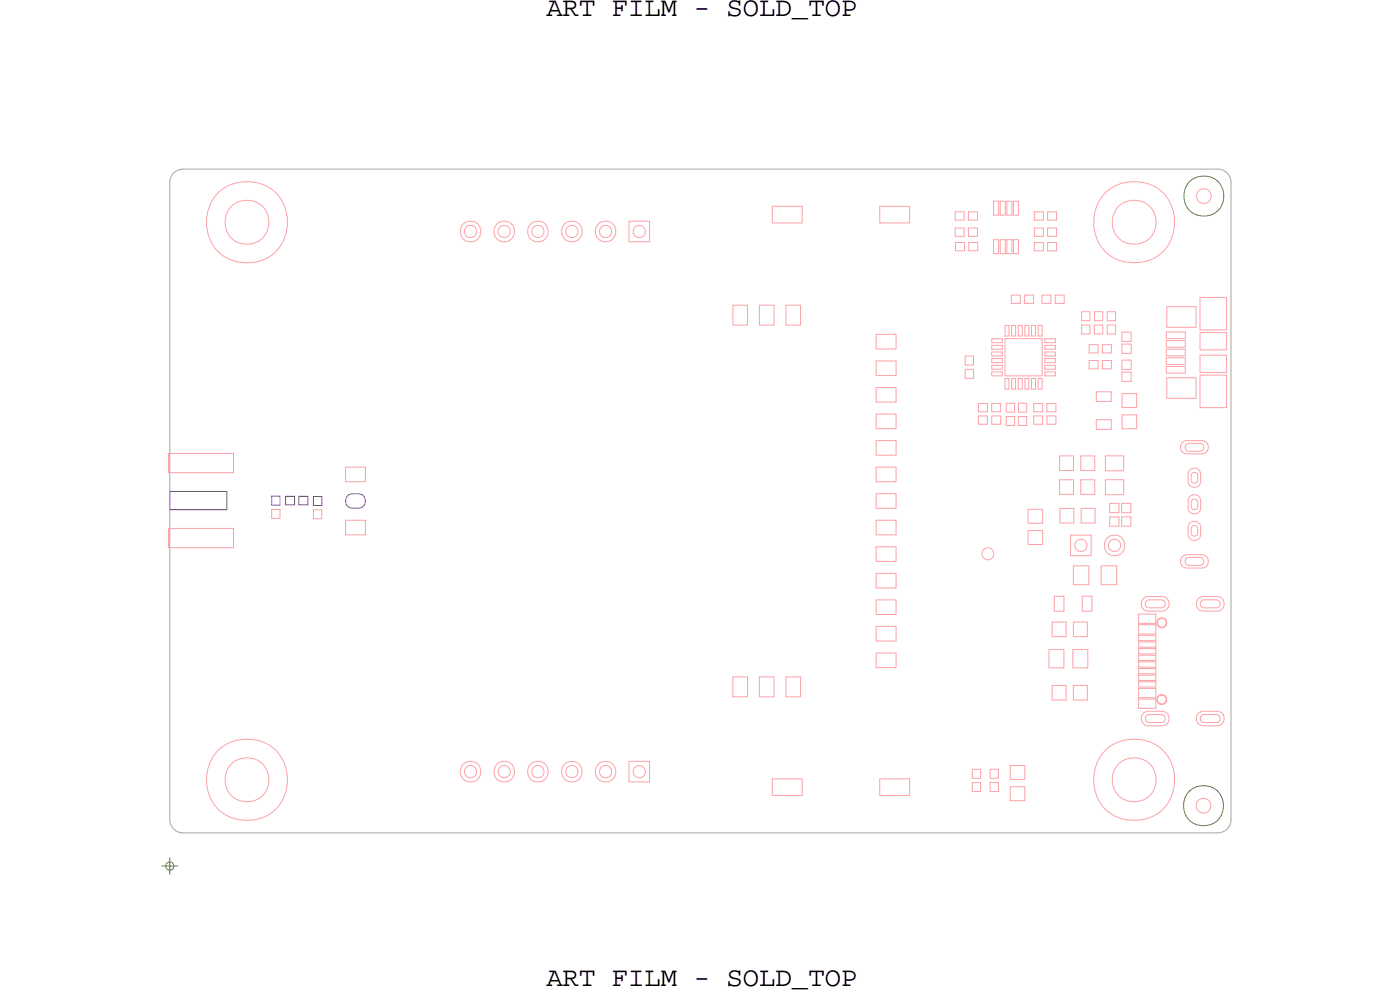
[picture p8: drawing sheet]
<svg xmlns="http://www.w3.org/2000/svg" width="106mm" height="75mm" viewBox="0 0 106 75" stroke-linecap="round" stroke-linejoin="round" font-family="sans-serif">
<defs><g id="words">
<g font-size="2.1">
<text x="41.2" y="1.2">ART FILM - SOLD_TOP</text>
<text x="41.2" y="74.3">ART FILM - SOLD_TOP</text>
</g>
</g></defs>
<!-- layer: Board Outline -->
<path d="M12.8 13.7v48zM13.8 12.7a1 1 0 0 0-1 1M13.8 12.7h78zM91.8 12.7a1 1 0 0 1 1 1M92.8 13.7v48zM12.8 61.7a1 1 0 0 0 1 1M13.8 62.7h78zM92.8 61.7a1 1 0 0 1-1 1" fill="none" stroke="#acacac" stroke-width=".08"/>
<!-- layer: Components -->
<g fill="none" stroke="#638b3a" stroke-width=".08">
<circle cx="90.7" cy="14.8" r="1.52"/>
<circle cx="90.7" cy="60.7" r="1.52"/>
</g>
<!-- layer: Nets -->
<g fill="none" stroke="#fda2a8" stroke-width=".08">
<path d="M47.4 16.7h1.6v1.5h-1.6zM58.2 15.5h2.3v1.3h-2.3zM66.3 15.5h2.3v1.3h-2.3zM72 16h.7v.6h-.7zM72 17.2h.7v.6h-.7zM72 18.3h.7v.6h-.7zM73 17.2h.7v.6h-.7zM73 16h.7v.6h-.7zM73 18.3h.7v.6h-.7zM74.9 18.1h.4v1h-.4zM74.9 15.2h.4v1h-.4zM75.4 18.1h.4v1h-.4z"/>
<path d="M75.4 15.2h.4v1h-.4zM75.9 15.2h.4v1h-.4zM75.9 18.1h.4v1h-.4zM76.4 15.2h.4v1h-.4zM76.4 18.1h.4v1h-.4zM78 16h.7v.6h-.7zM78 17.2h.7v.6h-.7zM78 18.3h.7v.6h-.7zM79 18.3h.7v.6h-.7zM79 16h.7v.6h-.7zM79 17.2h.7v.6h-.7zM12.7 34.2h4.9v1.4h-4.9z"/>
<path d="M12.7 39.8h4.9v1.5h-4.9zM20.5 38.4h.6v.7h-.6zM23.6 38.4h.7v.7h-.7zM26 35.2h1.5v1.1h-1.5zM26 39.2h1.5v1.1h-1.5zM55.2 23h1.1v1.5h-1.1zM57.2 23h1.1v1.5h-1.1zM59.2 23h1.1v1.5h-1.1zM66 25.2h1.5v1.1h-1.5zM66 31.2h1.5v1.1h-1.5zM66 29.2h1.5v1.1h-1.5zM66 33.2h1.5v1.1h-1.5z"/>
<path d="M66 35.2h1.5v1.1h-1.5zM66 37.2h1.5v1.1h-1.5zM66 39.2h1.5v1.1h-1.5zM66 27.2h1.5v1.1h-1.5zM72.8 26.8h.6v.7h-.6zM72.8 27.8h.6v.7h-.6zM73.8 30.4h.6v.6h-.6zM73.8 31.3h.6v.7h-.6zM74.8 31.3h.6v.7h-.6zM74.8 30.4h.6v.6h-.6zM74.8 27h.8v.3h-.8zM74.8 25.5h.8v.3h-.8z"/>
<path d="M74.8 26h.8v.3h-.8zM74.8 26.5h.8v.3h-.8zM74.8 27.5h.8v.3h-.8zM74.8 28h.8v.3h-.8zM75.8 25.5h2.8v2.8h-2.8zM75.8 28.5h.3v.8h-.3zM75.8 24.5h.3v.8h-.3zM75.9 30.4h.6v.7h-.6zM75.9 31.4h.6v.7h-.6zM76.2 22.2h.7v.7h-.7zM76.3 28.5h.3v.8h-.3zM76.3 24.5h.3v.8h-.3z"/>
<path d="M76.8 28.5h.3v.8h-.3zM76.8 24.5h.3v.8h-.3zM76.8 30.4h.6v.7h-.6zM76.8 31.4h.6v.7h-.6zM77.2 22.2h.7v.7h-.7zM77.3 24.5h.3v.8h-.3zM77.3 28.5h.3v.8h-.3zM77.5 38.4h1.1v1h-1.1zM77.5 40h1.1v1h-1.1zM77.8 24.5h.3v.8h-.3zM77.8 28.5h.3v.8h-.3zM77.9 31.3h.7v.7h-.7z"/>
<path d="M77.9 30.4h.7v.6h-.7zM78.3 24.5h.3v.8h-.3zM78.3 28.5h.3v.8h-.3zM78.5 22.2h.7v.7h-.7zM78.8 27h.8v.3h-.8zM78.8 26.5h.8v.3h-.8zM78.8 26h.8v.3h-.8zM78.8 25.5h.8v.3h-.8zM78.8 27.5h.8v.3h-.8zM78.8 28h.8v.3h-.8zM78.9 30.4h.7v.6h-.7zM78.9 31.3h.7v.7h-.7z"/>
<path d="M79.5 22.2h.7v.7h-.7zM79.9 34.3h1v1.1h-1zM79.9 36.1h1v1.1h-1zM79.9 38.3h1.1v1.1h-1.1zM81.5 36.1h1v1.1h-1zM81.5 34.3h1v1.1h-1zM81.5 38.3h1.1v1.1h-1.1zM81.5 24.5h.7v.7h-.7zM81.5 23.5h.7v.7h-.7zM82.1 26h.7v.6h-.7zM82.1 27.2h.7v.6h-.7zM82.5 24.5h.6v.7h-.6z"/>
<path d="M82.5 23.5h.6v.7h-.6zM82.6 31.6h1.2v.7h-1.2zM82.6 29.5h1.2v.7h-1.2zM83.1 26h.7v.6h-.7zM83.1 27.2h.7v.6h-.7zM83.3 36.1h1.4v1.2h-1.4zM83.3 34.3h1.4v1.2h-1.4zM83.5 24.5h.6v.7h-.6zM83.5 23.5h.6v.7h-.6zM83.7 38.9h.7v.7h-.7zM83.7 37.9h.7v.7h-.7zM84.6 37.9h.7v.7h-.7z"/>
<path d="M84.6 38.9h.7v.7h-.7zM84.6 27.1h.7v.7h-.7zM84.6 28h.7v.7h-.7zM84.6 25.9h.7v.7h-.7zM84.6 25h.7v.7h-.7zM84.6 29.7h1.1v1h-1.1zM84.6 31.3h1.1v1h-1.1zM87.9 27.6h1.5v.5h-1.5zM87.9 26.3h1.5v.5h-1.5zM87.9 27h1.5v.5h-1.5zM87.9 25h1.5v.5h-1.5zM87.9 25.7h1.5v.5h-1.5z"/>
<path d="M88 23.1h2.2v1.6h-2.2zM88 28.5h2.2v1.5h-2.2zM89.2 33.3l.3-.1h1.1l.3 .1 .2 .2v.3l-.2 .3-.3 .1h-1.1l-.3-.1-.2-.3v-.3zM89.4 33.5l.2-.1h.8l.3 .1v.2v.2l-.3 .1h-.8l-.2-.1-.1-.2zM89.7 39.4l.2-.1h.3a.86 .86 0 0 1 0 1.4h-.3a.94 .94 0 0 1-.2-1.3zM89.7 37.4l.2-.1h.3a.86 .86 0 0 1 0 1.4h-.3a.94 .94 0 0 1-.2-1.3zM89.7 35.4l.2-.1h.3a.86 .86 0 0 1 0 1.4h-.3a.94 .94 0 0 1-.2-1.3zM89.9 39.7l.1-.1 .2 .1 .1 .1-.1 .5-.2 .1-.1-.1-.1-.5zM89.9 37.7l.1-.1 .2 .1 .1 .1-.1 .5-.2 .1-.1-.1-.1-.5zM89.9 35.7l.1-.1 .2 .1 .1 .1-.1 .5-.2 .1-.1-.1-.1-.5zM90.5 28.3h2v2.4h-2zM90.5 22.4h2v2.5h-2z"/>
<path d="M90.5 26.8h2v1.3h-2zM90.5 25.1h2v1.3h-2zM47.4 57.4h1.6v1.5h-1.6zM55.2 51h1.1v1.5h-1.1zM57.2 51h1.1v1.5h-1.1zM58.2 58.7h2.3v1.2h-2.3zM59.2 51h1.1v1.5h-1.1zM66 49.2h1.5v1.1h-1.5zM66 43.2h1.5v1.1h-1.5zM66 41.2h1.5v1.1h-1.5zM66 45.2h1.5v1.1h-1.5zM66 47.2h1.5v1.1h-1.5z"/>
<path d="M66.3 58.7h2.3v1.2h-2.3zM73.3 58.9h.6v.7h-.6zM73.3 57.9h.6v.7h-.6zM74.6 58.9h.7v.7h-.7zM74.6 57.9h.7v.7h-.7zM76.2 59.3h1.1v1h-1.1zM76.2 57.7h1.1v1h-1.1zM79.1 48.9h1.1v1.4h-1.1zM79.3 46.9h1.1v1.1h-1.1zM79.3 51.6h1.1v1.1h-1.1zM79.5 44.9h.7v1.1h-.7zM80.7 40.3h1.6v1.6h-1.6z"/>
<path d="M80.9 48.9h1.1v1.4h-1.1zM80.9 42.6h1.2v1.4h-1.2zM80.9 46.9h1.1v1.1h-1.1zM80.9 51.6h1.1v1.1h-1.1zM81.6 44.9h.7v1.1h-.7zM83 42.6h1.2v1.4h-1.2zM85.8 47.1h1.3v.7h-1.3zM85.8 51.9h1.3v.7h-1.3zM85.8 46.3h1.3v.7h-1.3zM85.8 52.7h1.3v.7h-1.3zM85.8 48.4h1.3v.4h-1.3zM85.8 47.9h1.3v.4h-1.3z"/>
<path d="M85.8 51.4h1.3v.4h-1.3zM85.8 50.9h1.3v.4h-1.3zM85.8 50.4h1.3v.4h-1.3zM85.8 49.9h1.3v.4h-1.3zM85.8 49.4h1.3v.4h-1.3zM85.8 48.9h1.3v.4h-1.3zM86.2 45.1l.4-.2h1l.3 .2 .2 .2v.3l-.2 .3-.3 .1h-1l-.4-.1-.1-.3v-.3zM86.2 53.7l.4-.1h1l.3 .1 .2 .3v.3l-.2 .3-.3 .1h-1l-.4-.1-.1-.3v-.3zM86.4 45.3l.2-.1h.9l.3 .1v.2v.2l-.3 .1h-.9l-.2-.1-.1-.2zM86.4 53.9l.2-.1h.9l.3 .1v.2v.2l-.3 .1h-.9l-.2-.1-.1-.2zM87.3 46.7l.3-.2 .3 .2 .1 .2-.1 .3-.3 .1-.3-.1-.1-.3zM87.3 52.4l.3-.1 .3 .1 .1 .3-.1 .3-.3 .1-.3-.1-.1-.3z"/>
<path d="M87.3 46.7l.3-.1 .2 .1 .1 .2-.1 .2-.2 .1-.3-.1v-.2zM87.3 52.5l.3-.1 .2 .1 .1 .2-.1 .2-.2 .1-.3-.1v-.2zM89.2 41.9l.3-.1h1.1l.3 .1 .2 .2v.3l-.2 .3-.3 .1h-1.1l-.3-.1-.2-.3v-.3zM89.4 42.1l.2-.1h.8l.3 .1v.2v.2l-.3 .1h-.8l-.2-.1-.1-.2zM90.4 45.1l.3-.2h1l.4 .2 .2 .2v.3l-.2 .3-.4 .1h-1l-.3-.1-.2-.3v-.3zM90.4 53.7l.3-.1h1l.4 .1 .2 .3v.3l-.2 .3-.4 .1h-1l-.3-.1-.2-.3v-.3zM90.6 45.3l.2-.1h.9l.2 .1 .1 .2-.1 .2-.2 .1h-.9l-.2-.1-.1-.2zM90.6 53.9l.2-.1h.9l.2 .1 .1 .2-.1 .2-.2 .1h-.9l-.2-.1-.1-.2z"/>
<circle cx="18.6" cy="16.8" r="1.66"/>
<circle cx="18.6" cy="16.8" r="3.1"/>
<circle cx="35.5" cy="17.4" r=".46"/>
<circle cx="35.5" cy="17.4" r=".78"/>
<circle cx="38" cy="17.4" r=".46"/>
<circle cx="38" cy="17.4" r=".78"/>
<circle cx="40.5" cy="17.4" r=".46"/>
<circle cx="40.6" cy="17.4" r=".78"/>
<circle cx="43.1" cy="17.4" r=".46"/>
<circle cx="43.1" cy="17.4" r=".78"/>
<circle cx="45.6" cy="17.4" r=".46"/>
<circle cx="45.7" cy="17.4" r=".78"/>
<circle cx="48.2" cy="17.4" r=".46"/>
<circle cx="85.5" cy="16.8" r="3.1"/>
<circle cx="85.5" cy="16.8" r="1.66"/>
<circle cx="90.7" cy="14.8" r=".55"/>
<circle cx="18.6" cy="58.8" r="3.1"/>
<circle cx="18.6" cy="58.8" r="1.66"/>
<circle cx="35.5" cy="58.1" r=".46"/>
<circle cx="35.5" cy="58.1" r=".78"/>
<circle cx="38" cy="58.1" r=".46"/>
<circle cx="38" cy="58.1" r=".78"/>
<circle cx="40.5" cy="58.1" r=".46"/>
<circle cx="40.6" cy="58.1" r=".78"/>
<circle cx="43.1" cy="58.1" r=".46"/>
<circle cx="43.1" cy="58.1" r=".78"/>
<circle cx="45.6" cy="58.1" r=".46"/>
<circle cx="45.7" cy="58.1" r=".78"/>
<circle cx="48.2" cy="58.1" r=".46"/>
<circle cx="74.5" cy="41.7" r=".45"/>
<circle cx="81.5" cy="41.1" r=".46"/>
<circle cx="84" cy="41.1" r=".46"/>
<circle cx="84" cy="41.1" r=".78"/>
<circle cx="85.5" cy="58.8" r="3.1"/>
<circle cx="85.5" cy="58.8" r="1.66"/>
<circle cx="90.7" cy="60.7" r=".55"/>
</g>
<path d="M12.8 37h4.3v1.4h-4.3zM20.5 37.4h.6v.7h-.6zM21.5 37.4h.7v.6h-.7zM22.5 37.4h.7v.6h-.7zM23.6 37.4h.7v.7h-.7zM26.2 37.3a.93 .93 0 0 1 1.3 .3v.3a.85 .85 0 0 1-1.4 0v-.3z" fill="none" stroke="#8d00d9" stroke-width=".08"/>
<!-- layer: Drawing Origin -->
<path d="M12.2 65.2h1.2M12.6 65l.2-.1 .2 .1 .1 .2-.1 .2-.2 .1-.2-.1-.1-.2zM12.8 64.6v1.3" fill="none" stroke="#638b3a" stroke-width=".08"/>
<use href="#words"/>
</svg>
